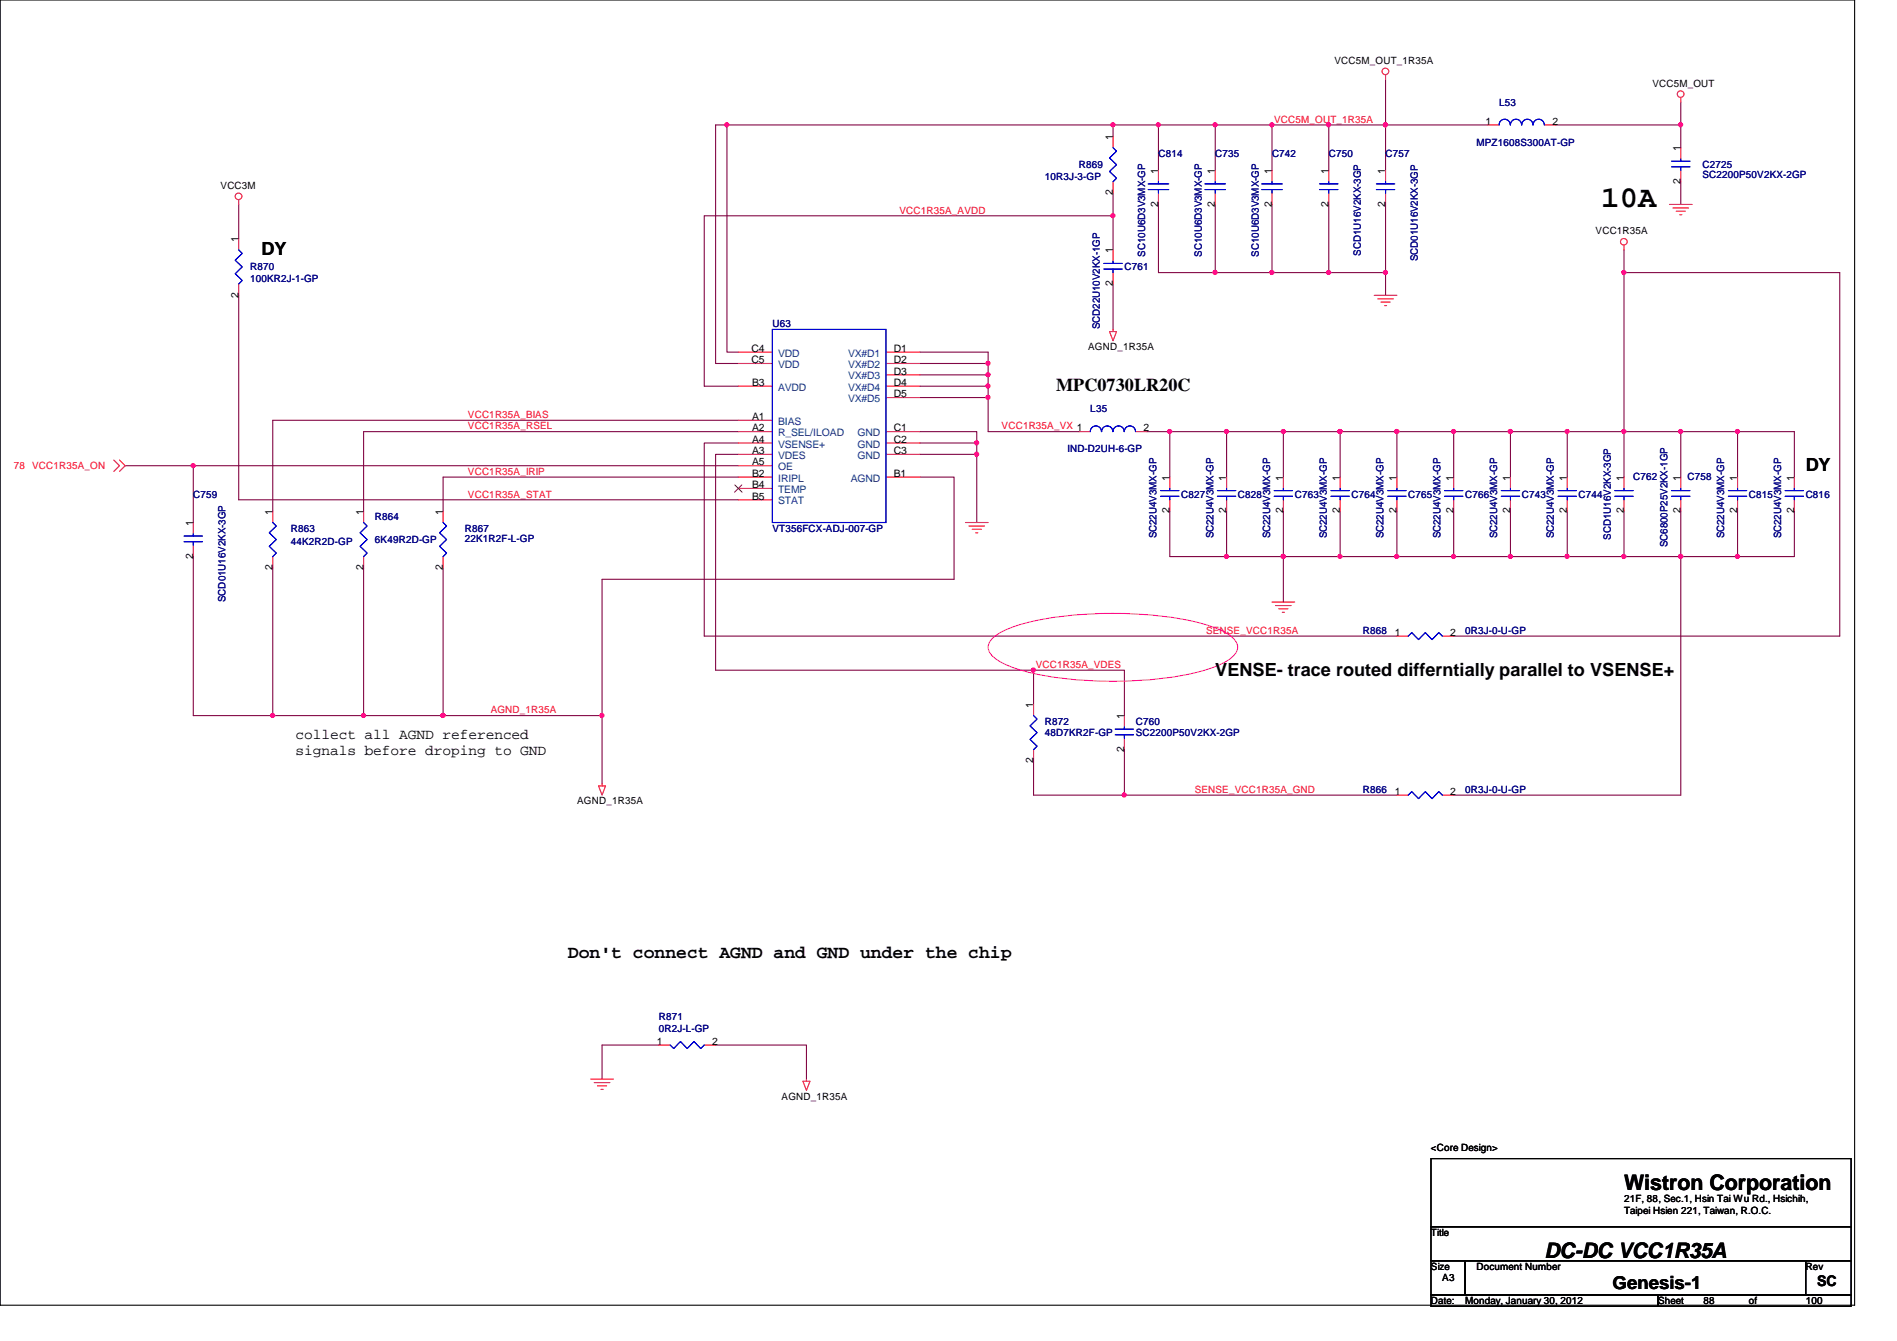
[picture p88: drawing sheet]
<svg xmlns="http://www.w3.org/2000/svg" width="297mm" height="210mm" viewBox="0 0 297 210" stroke-linecap="round" stroke-linejoin="round" font-family="sans-serif">
<defs><g id="words">
<text font-size="4.8" x="250.7" y="32.5">10A</text>
<g font-size="3.3">
<text x="254.3" y="186.3">Wistron Corporation</text>
<text x="241.8" y="196.8">DC-DC VCC1R35A</text>
</g>
<g font-size="2.8">
<text x="40.9" y="40">DY</text>
<text x="165.4" y="61.3">MPC0730LR20C</text>
<text x="282.7" y="73.7">DY</text>
<text x="190.3" y="105.7">VENSE- trace routed differntially parallel to VSENSE+</text>
<text x="88.9" y="149.9">Don't connect AGND and GND under the chip</text>
<text x="252.5" y="201.8">Genesis-1</text>
</g>
<g font-size="2.3">
<text x="46.3" y="115.7">collect all AGND referenced</text>
<text x="46.3" y="118.2">signals before droping to GND</text>
<text x="284.5" y="201.3">SC</text>
</g>
<g font-size="1.6">
<text x="209" y="10">VCC5M_OUT_1R35A</text>
<text x="258.7" y="13.5">VCC5M_OUT</text>
<text x="174.2" y="21.9" transform="rotate(-90 174.2 21.9)">1</text>
<text x="232.6" y="19.5">1</text>
<text x="243.1" y="19.5">2</text>
<text x="263.1" y="23.7" transform="rotate(-90 263.1 23.7)">1</text>
<text x="34.5" y="29.5">VCC3M</text>
<text x="181.4" y="27.2" transform="rotate(-90 181.4 27.2)">1</text>
<text x="190.2" y="27.2" transform="rotate(-90 190.2 27.2)">1</text>
<text x="199.1" y="27.2" transform="rotate(-90 199.1 27.2)">1</text>
<text x="208" y="27.2" transform="rotate(-90 208 27.2)">1</text>
<text x="216.9" y="27.2" transform="rotate(-90 216.9 27.2)">1</text>
<text x="263.1" y="28.8" transform="rotate(-90 263.1 28.8)">2</text>
<text x="174.2" y="30.6" transform="rotate(-90 174.2 30.6)">2</text>
<text x="181.4" y="32.3" transform="rotate(-90 181.4 32.3)">2</text>
<text x="190.2" y="32.3" transform="rotate(-90 190.2 32.3)">2</text>
<text x="199.1" y="32.3" transform="rotate(-90 199.1 32.3)">2</text>
<text x="208" y="32.3" transform="rotate(-90 208 32.3)">2</text>
<text x="216.9" y="32.3" transform="rotate(-90 216.9 32.3)">2</text>
<text x="37.3" y="37.9" transform="rotate(-90 37.3 37.9)">1</text>
<text x="174.2" y="39.7" transform="rotate(-90 174.2 39.7)">1</text>
<text x="249.8" y="36.7">VCC1R35A</text>
<text x="37.3" y="46.6" transform="rotate(-90 37.3 46.6)">2</text>
<text x="174.2" y="44.8" transform="rotate(-90 174.2 44.8)">2</text>
<text x="117.7" y="55.1">C4</text>
<text x="117.7" y="56.9">C5</text>
<text x="140" y="55.1">D1</text>
<text x="140" y="56.9">D2</text>
<text x="140" y="58.6">D3</text>
<text x="170.4" y="54.8">AGND_1R35A</text>
<text x="117.8" y="65.7">A1</text>
<text x="117.8" y="60.4">B3</text>
<text x="140" y="60.4">D4</text>
<text x="140" y="62.2">D5</text>
<text x="117.8" y="67.5">A2</text>
<text x="117.8" y="71.1">A3</text>
<text x="117.8" y="69.3">A4</text>
<text x="140" y="67.5">C1</text>
<text x="140" y="69.3">C2</text>
<text x="140" y="71.1">C3</text>
<text x="179.1" y="67.5">2</text>
<text x="117.8" y="72.9">A5</text>
<text x="117.8" y="74.6">B2</text>
<text x="117.8" y="76.4">B4</text>
<text x="140" y="74.6">B1</text>
<text x="183.1" y="75.2" transform="rotate(-90 183.1 75.2)">1</text>
<text x="192" y="75.2" transform="rotate(-90 192 75.2)">1</text>
<text x="200.9" y="75.2" transform="rotate(-90 200.9 75.2)">1</text>
<text x="209.8" y="75.2" transform="rotate(-90 209.8 75.2)">1</text>
<text x="218.7" y="75.2" transform="rotate(-90 218.7 75.2)">1</text>
<text x="227.6" y="75.2" transform="rotate(-90 227.6 75.2)">1</text>
<text x="236.5" y="75.2" transform="rotate(-90 236.5 75.2)">1</text>
<text x="245.4" y="75.2" transform="rotate(-90 245.4 75.2)">1</text>
<text x="254.3" y="75.2" transform="rotate(-90 254.3 75.2)">1</text>
<text x="263.1" y="75.2" transform="rotate(-90 263.1 75.2)">1</text>
<text x="272" y="75.2" transform="rotate(-90 272 75.2)">1</text>
<text x="280.9" y="75.2" transform="rotate(-90 280.9 75.2)">1</text>
<text x="30.2" y="82.3" transform="rotate(-90 30.2 82.3)">1</text>
<text x="42.7" y="80.6" transform="rotate(-90 42.7 80.6)">1</text>
<text x="56.9" y="80.6" transform="rotate(-90 56.9 80.6)">1</text>
<text x="69.3" y="80.6" transform="rotate(-90 69.3 80.6)">1</text>
<text x="117.8" y="78.2">B5</text>
<text x="183.1" y="80.3" transform="rotate(-90 183.1 80.3)">2</text>
<text x="192" y="80.3" transform="rotate(-90 192 80.3)">2</text>
<text x="200.9" y="80.3" transform="rotate(-90 200.9 80.3)">2</text>
<text x="209.8" y="80.3" transform="rotate(-90 209.8 80.3)">2</text>
<text x="218.7" y="80.3" transform="rotate(-90 218.7 80.3)">2</text>
<text x="227.6" y="80.3" transform="rotate(-90 227.6 80.3)">2</text>
<text x="236.5" y="80.3" transform="rotate(-90 236.5 80.3)">2</text>
<text x="245.4" y="80.3" transform="rotate(-90 245.4 80.3)">2</text>
<text x="254.3" y="80.3" transform="rotate(-90 254.3 80.3)">2</text>
<text x="263.1" y="80.3" transform="rotate(-90 263.1 80.3)">2</text>
<text x="272" y="80.3" transform="rotate(-90 272 80.3)">2</text>
<text x="280.9" y="80.3" transform="rotate(-90 280.9 80.3)">2</text>
<text x="30.2" y="87.5" transform="rotate(-90 30.2 87.5)">2</text>
<text x="42.7" y="89.2" transform="rotate(-90 42.7 89.2)">2</text>
<text x="56.9" y="89.2" transform="rotate(-90 56.9 89.2)">2</text>
<text x="69.3" y="89.2" transform="rotate(-90 69.3 89.2)">2</text>
<text x="218.4" y="99.5">1</text>
<text x="227.1" y="99.5">2</text>
<text x="161.8" y="110.8" transform="rotate(-90 161.8 110.8)">1</text>
<text x="176" y="112.6" transform="rotate(-90 176 112.6)">1</text>
<text x="161.8" y="119.5" transform="rotate(-90 161.8 119.5)">2</text>
<text x="176" y="117.7" transform="rotate(-90 176 117.7)">2</text>
<text x="90.4" y="125.9">AGND_1R35A</text>
<text x="218.4" y="124.4">1</text>
<text x="227.1" y="124.4">2</text>
<text x="102.8" y="163.5">1</text>
<text x="111.5" y="163.5">2</text>
<text x="122.4" y="172.1">AGND_1R35A</text>
<text x="224.1" y="180.1">&lt;Core Design&gt;</text>
<text x="254.3" y="188.1">21F, 88, Sec.1, Hsin Tai Wu Rd., Hsichih,</text>
<text x="254.3" y="189.9">Taipei Hsien 221, Taiwan, R.O.C.</text>
<text x="224.1" y="193.5">Title</text>
<text x="224.1" y="198.8">Size</text>
<text x="225.8" y="200.6">A3</text>
<text x="231.2" y="198.8">Document Number</text>
<text x="282.7" y="198.8">Rev</text>
<text x="224.1" y="204.1">Date:</text>
<text x="229.4" y="204.1">Monday, January 30, 2012</text>
<text x="259.6" y="204.1">Sheet</text>
<text x="266.7" y="204.1">88</text>
<text x="273.9" y="204.1">of</text>
<text x="282.7" y="204.1">100</text>
</g>
<g font-size="1.6" fill="#000080">
<text x="234.7" y="16.6">L53</text>
<text x="231.2" y="22.8">MPZ1608S300AT-GP</text>
<text x="163.6" y="28.1">10R3J-3-GP</text>
<text x="168.9" y="26.3">R869</text>
<text x="181.4" y="24.6">C814</text>
<text x="190.3" y="24.6">C735</text>
<text x="199.2" y="24.6">C742</text>
<text x="208.1" y="24.6">C750</text>
<text x="217" y="24.6">C757</text>
<text x="266.6" y="26.3">C2725</text>
<text x="266.6" y="27.9">SC2200P50V2KX-2GP</text>
<text x="179.3" y="40.2" transform="rotate(-90 179.3 40.2)">SC10U6D3V3MX-GP</text>
<text x="188.2" y="40.2" transform="rotate(-90 188.2 40.2)">SC10U6D3V3MX-GP</text>
<text x="197.1" y="40.2" transform="rotate(-90 197.1 40.2)">SC10U6D3V3MX-GP</text>
<text x="213.1" y="40" transform="rotate(-90 213.1 40)">SCD1U16V2KX-3GP</text>
<text x="222" y="40.9" transform="rotate(-90 222 40.9)">SCD01U16V2KX-3GP</text>
<text x="39.2" y="42.3">R870</text>
<text x="39.2" y="44.1">100KR2J-1-GP</text>
<text x="176.1" y="42.3">C761</text>
<text x="120.9" y="51.2">U63</text>
<text x="172.2" y="51.6" transform="rotate(-90 172.2 51.6)">SCD22U10V2KX-1GP</text>
<text x="170.7" y="64.6">L35</text>
<text x="167.2" y="70.8">IND-D2UH-6-GP</text>
<text x="30.3" y="77.9">C759</text>
<text x="185" y="77.9">C827</text>
<text x="193.8" y="77.9">C828</text>
<text x="202.7" y="77.9">C763</text>
<text x="211.6" y="77.9">C764</text>
<text x="220.5" y="77.9">C765</text>
<text x="229.4" y="77.9">C766</text>
<text x="238.3" y="77.9">C743</text>
<text x="247.2" y="77.9">C744</text>
<text x="255.7" y="75.1">C762</text>
<text x="264.2" y="75.1">C758</text>
<text x="273.9" y="77.9">C815</text>
<text x="282.7" y="77.9">C816</text>
<text x="45.5" y="83.2">R863</text>
<text x="58.7" y="81.4">R864</text>
<text x="72.8" y="83.2">R867</text>
<text x="120.9" y="83.2">VT356FCX-ADJ-007-GP</text>
<text x="45.5" y="85.3">44K2R2D-GP</text>
<text x="58.7" y="85">6K49R2D-GP</text>
<text x="72.8" y="84.8">22K1R2F-L-GP</text>
<text x="181.1" y="84.3" transform="rotate(-90 181.1 84.3)">SC22U4V3MX-GP</text>
<text x="190" y="84.3" transform="rotate(-90 190 84.3)">SC22U4V3MX-GP</text>
<text x="198.9" y="84.3" transform="rotate(-90 198.9 84.3)">SC22U4V3MX-GP</text>
<text x="207.8" y="84.3" transform="rotate(-90 207.8 84.3)">SC22U4V3MX-GP</text>
<text x="216.7" y="84.3" transform="rotate(-90 216.7 84.3)">SC22U4V3MX-GP</text>
<text x="225.5" y="84.3" transform="rotate(-90 225.5 84.3)">SC22U4V3MX-GP</text>
<text x="234.4" y="84.3" transform="rotate(-90 234.4 84.3)">SC22U4V3MX-GP</text>
<text x="243.3" y="84.3" transform="rotate(-90 243.3 84.3)">SC22U4V3MX-GP</text>
<text x="252.2" y="84.5" transform="rotate(-90 252.2 84.5)">SCD1U16V2KX-3GP</text>
<text x="261.1" y="85.7" transform="rotate(-90 261.1 85.7)">SC6800P25V2KX-1GP</text>
<text x="270" y="84.3" transform="rotate(-90 270 84.3)">SC22U4V3MX-GP</text>
<text x="278.9" y="84.3" transform="rotate(-90 278.9 84.3)">SC22U4V3MX-GP</text>
<text x="35.3" y="94.2" transform="rotate(-90 35.3 94.2)">SCD01U16V2KX-3GP</text>
<text x="213.4" y="99.2">R868</text>
<text x="229.4" y="99.2">0R3J-0-U-GP</text>
<text x="163.6" y="113.5">R872</text>
<text x="177.8" y="113.5">C760</text>
<text x="163.6" y="115.2">48D7KR2F-GP</text>
<text x="177.8" y="115.2">SC2200P50V2KX-2GP</text>
<text x="213.4" y="124.1">R866</text>
<text x="229.4" y="124.1">0R3J-0-U-GP</text>
<text x="103.2" y="159.7">R871</text>
<text x="103.2" y="161.5">0R2J-L-GP</text>
</g>
<g font-size="1.6" fill="#f00">
<text x="199.5" y="19.2">VCC5M_OUT_1R35A</text>
<text x="140.8" y="33.4">VCC1R35A_AVDD</text>
<text x="73.3" y="65.4">VCC1R35A_BIAS</text>
<text x="73.3" y="67.2">VCC1R35A_RSEL</text>
<text x="156.8" y="67.2">VCC1R35A_VX 1</text>
<text x="2.2" y="73.4">78</text>
<text x="5" y="73.4">VCC1R35A_ON</text>
<text x="73.3" y="74.3">VCC1R35A_IRIP</text>
<text x="73.3" y="77.9">VCC1R35A_STAT</text>
<text x="188.8" y="99.2">SENSE_VCC1R35A</text>
<text x="162.2" y="104.6">VCC1R35A_VDES</text>
<text x="76.8" y="111.7">AGND_1R35A</text>
<text x="187.1" y="124.1">SENSE_VCC1R35A_GND</text>
</g>
<g font-size="1.6" fill="#004080">
<text x="121.8" y="55.8">VDD</text>
<text x="121.8" y="57.6">VDD</text>
<text x="132.8" y="55.8">VX#D1</text>
<text x="132.8" y="57.6">VX#D2</text>
<text x="132.8" y="59.4">VX#D3</text>
<text x="121.8" y="61.2">AVDD</text>
<text x="132.8" y="61.2">VX#D4</text>
<text x="132.8" y="62.9">VX#D5</text>
<text x="121.8" y="66.5">BIAS</text>
<text x="121.8" y="68.3">R_SEL/ILOAD</text>
<text x="121.8" y="71.8">VDES</text>
<text x="121.8" y="70.1">VSENSE+</text>
<text x="134.3" y="68.3">GND</text>
<text x="134.3" y="70.1">GND</text>
<text x="134.3" y="71.8">GND</text>
<text x="121.8" y="73.6">OE</text>
<text x="121.8" y="75.4">IRIPL</text>
<text x="121.8" y="77.2">TEMP</text>
<text x="133.2" y="75.4">AGND</text>
<text x="121.8" y="79">STAT</text>
</g>
</g></defs>
<path d="M0 0h290.4v204.3h-290.4z" fill="none" stroke="#000" stroke-width=".17"/>
<path d="M263.2 16v3.6M181.4 42.7h8.9M263.2 87.1v37.4" fill="none" stroke="#800040" stroke-width=".17"/>
<circle cx="263.2" cy="87.1" r=".32" fill="#f0f"/>
<circle cx="263.2" cy="87.1" r=".32" fill="none" stroke="#f0f" stroke-width=".17"/>
<path d="M254.3 39.1v3.6M281 67.6h-8.9v7.1M183.2 80v7.1M281 80v7.1M69.4 112h24.9" fill="none" stroke="#800040" stroke-width=".17"/>
<circle cx="69.4" cy="112" r=".32" fill="#f0f"/>
<circle cx="69.4" cy="112" r=".32" fill="none" stroke="#f0f" stroke-width=".17"/>
<path d="M254.3 42.7h33.8M176.1 124.5h42.6M227.6 124.5h35.6M94.3 163.6h8.9" fill="none" stroke="#800040" stroke-width=".17"/>
<circle cx="254.3" cy="42.6" r=".32" fill="#f0f"/>
<circle cx="254.3" cy="42.6" r=".32" fill="none" stroke="#f0f" stroke-width=".17"/>
<path d="M208.1 42.7h8.9" fill="none" stroke="#800040" stroke-width=".17"/>
<circle cx="208" cy="42.6" r=".32" fill="#f0f"/>
<circle cx="208" cy="42.6" r=".32" fill="none" stroke="#f0f" stroke-width=".17"/>
<path d="M217 32v10.7M263.2 80v7.1M272.1 87.1h8.9M30.3 112h12.4" fill="none" stroke="#800040" stroke-width=".17"/>
<circle cx="272" cy="87.1" r=".32" fill="#f0f"/>
<circle cx="272" cy="87.1" r=".32" fill="none" stroke="#f0f" stroke-width=".17"/>
<path d="M183.2 67.6h8.9v7.1" fill="none" stroke="#800040" stroke-width=".17"/>
<circle cx="183.1" cy="67.5" r=".32" fill="#f0f"/>
<circle cx="183.1" cy="67.5" r=".32" fill="none" stroke="#f0f" stroke-width=".17"/>
<path d="M254.3 67.6h8.9" fill="none" stroke="#800040" stroke-width=".17"/>
<circle cx="254.3" cy="67.5" r=".32" fill="#f0f"/>
<circle cx="254.3" cy="67.5" r=".32" fill="none" stroke="#f0f" stroke-width=".17"/>
<path d="M113.8 19.6h60.5M288.1 42.7v56.9M154.7 67.6h14.2M218.7 67.6h8.9" fill="none" stroke="#800040" stroke-width=".17"/>
<circle cx="218.7" cy="67.5" r=".32" fill="#f0f"/>
<circle cx="218.7" cy="67.5" r=".32" fill="none" stroke="#f0f" stroke-width=".17"/>
<path d="M181.4 19.6h8.9" fill="none" stroke="#800040" stroke-width=".17"/>
<circle cx="181.4" cy="19.5" r=".32" fill="#f0f"/>
<circle cx="181.4" cy="19.5" r=".32" fill="none" stroke="#f0f" stroke-width=".17"/>
<path d="M199.2 19.6h-8.9v7.1M217 12.4v7.2M37.4 32v5.3M174.3 30.2v3.6M174.3 44.5v7.1M69.4 74.7v5.3M179.6 67.6h3.6v7.1M272.1 80v7.1" fill="none" stroke="#800040" stroke-width=".17"/>
<circle cx="190.3" cy="19.5" r=".32" fill="#f0f"/>
<circle cx="190.3" cy="19.5" r=".32" fill="none" stroke="#f0f" stroke-width=".17"/>
<path d="M208.1 19.6h-8.9v7.1M254.3 87.1h8.9" fill="none" stroke="#800040" stroke-width=".17"/>
<circle cx="199.2" cy="19.5" r=".32" fill="#f0f"/>
<circle cx="199.2" cy="19.5" r=".32" fill="none" stroke="#f0f" stroke-width=".17"/>
<path d="M208.1 19.6v7.1M217 19.6v7.1" fill="none" stroke="#800040" stroke-width=".17"/>
<circle cx="216.9" cy="19.5" r=".32" fill="#f0f"/>
<circle cx="216.9" cy="19.5" r=".32" fill="none" stroke="#f0f" stroke-width=".17"/>
<path d="M190.3 32v10.7" fill="none" stroke="#800040" stroke-width=".17"/>
<circle cx="190.3" cy="42.6" r=".32" fill="#f0f"/>
<circle cx="190.3" cy="42.6" r=".32" fill="none" stroke="#f0f" stroke-width=".17"/>
<path d="M199.2 32v10.7M190.3 42.7h8.9M199.2 42.7h8.9" fill="none" stroke="#800040" stroke-width=".17"/>
<circle cx="199.2" cy="42.6" r=".32" fill="#f0f"/>
<circle cx="199.2" cy="42.6" r=".32" fill="none" stroke="#f0f" stroke-width=".17"/>
<path d="M174.3 19.6v1.7M208.1 32v10.7M217 42.7v3.5" fill="none" stroke="#800040" stroke-width=".17"/>
<circle cx="216.9" cy="42.6" r=".32" fill="#f0f"/>
<circle cx="216.9" cy="42.6" r=".32" fill="none" stroke="#f0f" stroke-width=".17"/>
<path d="M69.4 88.9v23.1h-12.5" fill="none" stroke="#800040" stroke-width=".17"/>
<circle cx="69.4" cy="112" r=".32" fill="#f0f"/>
<circle cx="69.4" cy="112" r=".32" fill="none" stroke="#f0f" stroke-width=".17"/>
<circle cx="56.9" cy="112" r=".32" fill="#f0f"/>
<circle cx="56.9" cy="112" r=".32" fill="none" stroke="#f0f" stroke-width=".17"/>
<path d="M201 87.1v7.1M94.3 163.6v5.3M112.1 163.6h14.2v5.3" fill="none" stroke="#800040" stroke-width=".17"/>
<circle cx="200.9" cy="87.1" r=".32" fill="#f0f"/>
<circle cx="200.9" cy="87.1" r=".32" fill="none" stroke="#f0f" stroke-width=".17"/>
<path d="M245.4 87.1h8.9" fill="none" stroke="#800040" stroke-width=".17"/>
<circle cx="254.3" cy="87.1" r=".32" fill="#f0f"/>
<circle cx="254.3" cy="87.1" r=".32" fill="none" stroke="#f0f" stroke-width=".17"/>
<circle cx="245.4" cy="87.1" r=".32" fill="#f0f"/>
<circle cx="245.4" cy="87.1" r=".32" fill="none" stroke="#f0f" stroke-width=".17"/>
<path d="M263.2 67.6h8.9" fill="none" stroke="#800040" stroke-width=".17"/>
<circle cx="272" cy="67.5" r=".32" fill="#f0f"/>
<circle cx="272" cy="67.5" r=".32" fill="none" stroke="#f0f" stroke-width=".17"/>
<circle cx="263.2" cy="67.5" r=".32" fill="#f0f"/>
<circle cx="263.2" cy="67.5" r=".32" fill="none" stroke="#f0f" stroke-width=".17"/>
<path d="M209.8 67.6v7.1M218.7 67.6v7.1M227.6 67.6v7.1M236.5 67.6v7.1M254.3 67.6v7.1M201 80v7.1h8.8" fill="none" stroke="#800040" stroke-width=".17"/>
<circle cx="200.9" cy="87.1" r=".32" fill="#f0f"/>
<circle cx="200.9" cy="87.1" r=".32" fill="none" stroke="#f0f" stroke-width=".17"/>
<path d="M209.8 80v7.1h8.9M254.3 80v7.1" fill="none" stroke="#800040" stroke-width=".17"/>
<circle cx="209.8" cy="87.1" r=".32" fill="#f0f"/>
<circle cx="209.8" cy="87.1" r=".32" fill="none" stroke="#f0f" stroke-width=".17"/>
<path d="M56.9 67.6v12.4M218.7 80v7.1h8.9" fill="none" stroke="#800040" stroke-width=".17"/>
<circle cx="218.7" cy="87.1" r=".32" fill="#f0f"/>
<circle cx="218.7" cy="87.1" r=".32" fill="none" stroke="#f0f" stroke-width=".17"/>
<path d="M227.6 80v7.1h8.9" fill="none" stroke="#800040" stroke-width=".17"/>
<circle cx="227.6" cy="87.1" r=".32" fill="#f0f"/>
<circle cx="227.6" cy="87.1" r=".32" fill="none" stroke="#f0f" stroke-width=".17"/>
<path d="M236.5 80v7.1h8.9" fill="none" stroke="#800040" stroke-width=".17"/>
<circle cx="236.5" cy="87.1" r=".32" fill="#f0f"/>
<circle cx="236.5" cy="87.1" r=".32" fill="none" stroke="#f0f" stroke-width=".17"/>
<path d="M209.8 67.6h-8.8v7.1M245.4 80v7.1" fill="none" stroke="#800040" stroke-width=".17"/>
<circle cx="209.8" cy="67.5" r=".32" fill="#f0f"/>
<circle cx="209.8" cy="67.5" r=".32" fill="none" stroke="#f0f" stroke-width=".17"/>
<circle cx="200.9" cy="67.5" r=".32" fill="#f0f"/>
<circle cx="200.9" cy="67.5" r=".32" fill="none" stroke="#f0f" stroke-width=".17"/>
<path d="M161.8 104.9v5.3" fill="none" stroke="#800040" stroke-width=".17"/>
<circle cx="161.8" cy="104.9" r=".32" fill="#f0f"/>
<circle cx="161.8" cy="104.9" r=".32" fill="none" stroke="#f0f" stroke-width=".17"/>
<path d="M161.8 104.9h14.3v7.1M176.1 117.3v7.2h-14.3v-5.4" fill="none" stroke="#800040" stroke-width=".17"/>
<circle cx="176" cy="124.4" r=".32" fill="#f0f"/>
<circle cx="176" cy="124.4" r=".32" fill="none" stroke="#f0f" stroke-width=".17"/>
<path d="M208.1 19.6h8.9" fill="none" stroke="#800040" stroke-width=".17"/>
<circle cx="208" cy="19.5" r=".32" fill="#f0f"/>
<circle cx="208" cy="19.5" r=".32" fill="none" stroke="#f0f" stroke-width=".17"/>
<path d="M115.6 65.8h-72.9v14.2M42.7 88.9v23.1M56.9 88.9v23.1M94.3 112v10.7" fill="none" stroke="#800040" stroke-width=".17"/>
<circle cx="94.2" cy="112" r=".32" fill="#f0f"/>
<circle cx="94.2" cy="112" r=".32" fill="none" stroke="#f0f" stroke-width=".17"/>
<path d="M174.3 33.8v5.3M149.4 90.7h-55.1v21.3" fill="none" stroke="#800040" stroke-width=".17"/>
<circle cx="174.3" cy="33.8" r=".32" fill="#f0f"/>
<circle cx="174.3" cy="33.8" r=".32" fill="none" stroke="#f0f" stroke-width=".17"/>
<path d="M30.3 72.9h85.3M263.2 67.6v7.1" fill="none" stroke="#800040" stroke-width=".17"/>
<circle cx="30.2" cy="72.9" r=".32" fill="#f0f"/>
<circle cx="30.2" cy="72.9" r=".32" fill="none" stroke="#f0f" stroke-width=".17"/>
<path d="M37.4 46.2v32M30.3 72.9v8.9M192.1 67.6h8.9M30.3 87.1v24.9" fill="none" stroke="#800040" stroke-width=".17"/>
<circle cx="192" cy="67.5" r=".32" fill="#f0f"/>
<circle cx="192" cy="67.5" r=".32" fill="none" stroke="#f0f" stroke-width=".17"/>
<path d="M245.4 67.6h8.9" fill="none" stroke="#800040" stroke-width=".17"/>
<circle cx="245.4" cy="67.5" r=".32" fill="#f0f"/>
<circle cx="245.4" cy="67.5" r=".32" fill="none" stroke="#f0f" stroke-width=".17"/>
<path d="M227.6 67.6h8.9" fill="none" stroke="#800040" stroke-width=".17"/>
<circle cx="236.5" cy="67.5" r=".32" fill="#f0f"/>
<circle cx="236.5" cy="67.5" r=".32" fill="none" stroke="#f0f" stroke-width=".17"/>
<circle cx="227.6" cy="67.5" r=".32" fill="#f0f"/>
<circle cx="227.6" cy="67.5" r=".32" fill="none" stroke="#f0f" stroke-width=".17"/>
<path d="M209.8 67.6h8.9" fill="none" stroke="#800040" stroke-width=".17"/>
<circle cx="218.7" cy="67.5" r=".32" fill="#f0f"/>
<circle cx="218.7" cy="67.5" r=".32" fill="none" stroke="#f0f" stroke-width=".17"/>
<circle cx="209.8" cy="67.5" r=".32" fill="#f0f"/>
<circle cx="209.8" cy="67.5" r=".32" fill="none" stroke="#f0f" stroke-width=".17"/>
<path d="M243.6 19.6h19.6" fill="none" stroke="#800040" stroke-width=".17"/>
<circle cx="263.2" cy="19.5" r=".32" fill="#f0f"/>
<circle cx="263.2" cy="19.5" r=".32" fill="none" stroke="#f0f" stroke-width=".17"/>
<path d="M217 19.6h16" fill="none" stroke="#800040" stroke-width=".17"/>
<circle cx="216.9" cy="19.5" r=".32" fill="#f0f"/>
<circle cx="216.9" cy="19.5" r=".32" fill="none" stroke="#f0f" stroke-width=".17"/>
<path d="M236.5 67.6h8.9v7.1" fill="none" stroke="#800040" stroke-width=".17"/>
<circle cx="236.5" cy="67.5" r=".32" fill="#f0f"/>
<circle cx="236.5" cy="67.5" r=".32" fill="none" stroke="#f0f" stroke-width=".17"/>
<path d="M154.7 55.1v1.8M192.1 87.1h8.9M227.6 99.6h60.5" fill="none" stroke="#800040" stroke-width=".17"/>
<circle cx="192" cy="87.1" r=".32" fill="#f0f"/>
<circle cx="192" cy="87.1" r=".32" fill="none" stroke="#f0f" stroke-width=".17"/>
<path d="M263.2 87.1h8.9" fill="none" stroke="#800040" stroke-width=".17"/>
<circle cx="263.2" cy="87.1" r=".32" fill="#f0f"/>
<circle cx="263.2" cy="87.1" r=".32" fill="none" stroke="#f0f" stroke-width=".17"/>
<path d="M174.3 19.6h7.1v7.1M181.4 32v10.7" fill="none" stroke="#800040" stroke-width=".17"/>
<circle cx="174.3" cy="19.5" r=".32" fill="#f0f"/>
<circle cx="174.3" cy="19.5" r=".32" fill="none" stroke="#f0f" stroke-width=".17"/>
<path d="M263.2 28.4v3.6M154.7 62.2v5.4M183.2 87.1h8.9M42.7 112h14.2" fill="none" stroke="#800040" stroke-width=".17"/>
<circle cx="42.7" cy="112" r=".32" fill="#f0f"/>
<circle cx="42.7" cy="112" r=".32" fill="none" stroke="#f0f" stroke-width=".17"/>
<path d="M112.1 19.6v37.3h3.5M113.8 19.6v35.5h1.8M263.2 19.6v3.5M174.3 33.8h-64v26.7M254.3 42.7v24.9M19.6 72.9h10.7M37.4 78.2h78.2M56.9 67.6h58.7M69.4 74.7h46.2M144.1 62.2h10.6M281 67.6v7.1M192.1 80v7.1" fill="none" stroke="#800040" stroke-width=".17"/>
<circle cx="113.8" cy="19.5" r=".32" fill="#f0f"/>
<circle cx="113.8" cy="19.5" r=".32" fill="none" stroke="#f0f" stroke-width=".17"/>
<path d="M112.1 19.6h1.7M144.1 55.1h10.6M144.1 56.9h10.6M115.6 69.3h-5.3v30.3h108.4M115.6 71.1h-3.5v33.8h49.7M144.1 74.7h5.3v16" fill="none" stroke="#800040" stroke-width=".17"/>
<circle cx="154.7" cy="56.9" r=".32" fill="#f0f"/>
<circle cx="154.7" cy="56.9" r=".32" fill="none" stroke="#f0f" stroke-width=".17"/>
<path d="M154.7 56.9v1.8h-10.6" fill="none" stroke="#800040" stroke-width=".17"/>
<circle cx="154.7" cy="58.6" r=".32" fill="#f0f"/>
<circle cx="154.7" cy="58.6" r=".32" fill="none" stroke="#f0f" stroke-width=".17"/>
<path d="M154.7 58.7v1.8h-10.6" fill="none" stroke="#800040" stroke-width=".17"/>
<circle cx="154.7" cy="60.4" r=".32" fill="#f0f"/>
<circle cx="154.7" cy="60.4" r=".32" fill="none" stroke="#f0f" stroke-width=".17"/>
<path d="M154.7 60.5v1.7" fill="none" stroke="#800040" stroke-width=".17"/>
<circle cx="154.7" cy="62.2" r=".32" fill="#f0f"/>
<circle cx="154.7" cy="62.2" r=".32" fill="none" stroke="#f0f" stroke-width=".17"/>
<path d="M144.1 67.6h8.8v1.7h-8.8" fill="none" stroke="#800040" stroke-width=".17"/>
<circle cx="152.9" cy="69.3" r=".32" fill="#f0f"/>
<circle cx="152.9" cy="69.3" r=".32" fill="none" stroke="#f0f" stroke-width=".17"/>
<path d="M152.9 69.3v1.8h-8.8" fill="none" stroke="#800040" stroke-width=".17"/>
<circle cx="152.9" cy="71.1" r=".32" fill="#f0f"/>
<g fill="none" stroke="#f0f" stroke-width=".17">
<path d="M155.2 100.2a11.7 11.7 0 0 1 6-2.8 63.5 63.5 0 0 1 26.1 0 11.8 11.8 0 0 1 6 2.8 1.81 1.81 0 0 1-.5 2.8 17.3 17.3 0 0 1-7 2.6 63.6 63.6 0 0 1-24.6-.3 11.8 11.8 0 0 1-6-2.9 1.66 1.66 0 0 1 0-2.2z"/>
<circle cx="152.9" cy="71.1" r=".32"/>
</g>
<path d="M110.3 60.5h5.3M152.9 71.1v10.7" fill="none" stroke="#800040" stroke-width=".17"/>
<g fill="none" stroke="#f00" stroke-width=".17">
<path d="M217 11.7v.7M233 19.6h1.7M241.8 19.6h1.8M263.2 15.3v.7M37.4 31.3v.7M37.4 37.3v1.8M174.3 21.3v1.8M174.3 28.4v1.8M174.3 39.1v1.8M181.4 26.7v1.7M181.4 30.2v1.8M190.3 26.7v1.7"/>
<path d="M190.3 30.2v1.8M199.2 26.7v1.7M199.2 30.2v1.8M208.1 26.7v1.7M208.1 30.2v1.8M217 26.7v1.7M217 30.2v1.8M254.3 38.4v.7M261.4 32h3.6M262 32.6h2.4M262.5 33.1h1.4M263 33.6h.4"/>
<path d="M263.2 23.1v1.8M263.2 26.7v1.7M37.4 44.4v1.8M115.6 55.1h5.3M115.6 56.9h5.3M138.7 55.1h5.4M138.7 56.9h5.4M138.7 58.7h5.4M173.7 51.9h1.1l-.5 1.4zM174.3 51.6v.3M174.3 42.7v1.7M215.2 46.2h3.5"/>
<path d="M215.7 46.8h2.5M216.2 47.3h1.5M216.8 47.8h.3M17.8 72l.9 .9-.9 .9M18.7 72l.9 .9-.9 .9M115.6 67.6h5.3M115.6 65.8h5.3M115.6 71.1h5.3M115.6 69.3h5.3M115.6 72.9h5.3M115.6 74.7h5.3M115.6 60.5h5.3"/>
<path d="M115.6 76.5h5.3M115.6 78.2h5.3M138.7 67.6h5.4M138.7 71.1h5.4M138.7 69.3h5.4M138.7 74.7h5.4M138.7 60.5h5.4M138.7 62.2h5.4M168.9 67.6h1.8M177.8 67.6h1.8M183.2 74.7v1.8M183.2 78.2v1.8"/>
<path d="M192.1 74.7v1.8M192.1 78.2v1.8M201 74.7v1.8M201 78.2v1.8M209.8 74.7v1.8M209.8 78.2v1.8M218.7 74.7v1.8M218.7 78.2v1.8M227.6 74.7v1.8M227.6 78.2v1.8M236.5 74.7v1.8M236.5 78.2v1.8"/>
<path d="M245.4 74.7v1.8M245.4 78.2v1.8M254.3 74.7v1.8M254.3 78.2v1.8M263.2 74.7v1.8M263.2 78.2v1.8M272.1 74.7v1.8M272.1 78.2v1.8M281 74.7v1.8M281 78.2v1.8M30.3 81.8v1.8M30.3 85.3v1.8"/>
<path d="M42.7 80v1.8M42.7 87.1v1.8M56.9 80v1.8M56.9 87.1v1.8M69.4 80v1.8M69.4 87.1v1.8M151.2 81.8h3.5M151.7 82.3h2.5M152.2 82.8h1.5M152.8 83.4h.3M199.2 94.2h3.5M199.7 94.8h2.5"/>
<path d="M200.2 95.3h1.5M200.8 95.8h.3M218.7 99.6h1.8M225.8 99.6h1.8M161.8 110.2v1.8M161.8 117.3v1.8M176.1 112v1.8M176.1 115.6v1.7M93.7 123h1.1l-.5 1.5zM94.3 122.7v.3M218.7 124.5h1.8M225.8 124.5h1.8"/>
<path d="M92.5 168.9h3.6M93 169.5h2.5M93.6 170h1.4M94.1 170.5h.3M103.2 163.6h1.7M110.3 163.6h1.8M125.7 169.2h1.1l-.5 1.5zM126.3 168.9v.3"/>
<circle cx="216.9" cy="11.2" r=".52"/>
<circle cx="263.2" cy="14.7" r=".52"/>
<circle cx="37.4" cy="30.7" r=".52"/>
<circle cx="254.3" cy="37.8" r=".52"/>
</g>
<path d="M224.1 181.4h65.8v10.6h-65.8zM224.1 192h65.8v5.4h-65.8zM224.1 197.4h5.3v5.3h-5.3zM229.4 197.4h53.3v5.3h-53.3zM282.7 197.4h7.2v5.3h-7.2zM224.1 202.7h35.5v1.8h-35.5zM259.6 202.7h30.3v1.8h-30.3z" fill="none" stroke="#000" stroke-width=".17"/>
<g fill="none" stroke="#00f" stroke-width=".17">
<path d="M234.7 19.6a.87 .87 0 0 1 .9-.9 .87 .87 0 0 1 .9 .9M236.5 19.6a.87 .87 0 0 1 .9-.9 .87 .87 0 0 1 .8 .9M238.3 19.6a.87 .87 0 0 1 .9-.9 .87 .87 0 0 1 .8 .9M240.1 19.6a.87 .87 0 0 1 .8-.9 .87 .87 0 0 1 .9 .9M37.4 39.1l.5 .6-1.1 1 1.1 1.1-1.1 1 1.1 1.1-.5 .5M174.3 23.1l.5 .6-1.1 1 1.1 1.1-1.1 1 1.1 1.1-.5 .5M179.8 29.7h3.2M179.8 28.8h3.2M181.4 28.4v.4M181.4 29.7v.5M188.7 29.7h3.2M188.7 28.8h3.2"/>
<path d="M190.3 28.4v.4M190.3 29.7v.5M197.6 29.7h3.2M197.6 28.8h3.2M199.2 28.4v.4M199.2 29.7v.5M206.6 29.7h2.9M206.6 28.8h2.9M208.1 28.4v.4M208.1 29.7v.5M215.5 29.7h2.9M215.5 28.8h2.9"/>
<path d="M217 28.4v.4M217 29.7v.5M261.7 25.2h2.9M261.7 26.1h2.9M263.2 24.9v.3M263.2 26.1v.6M120.9 51.6h17.8v30.2h-17.8zM172.8 41.2h2.9M172.8 42.1h2.9M174.3 40.9v.3M174.3 42.1v.6M170.7 67.6a.87 .87 0 0 1 .9-.9 .87 .87 0 0 1 .9 .9"/>
<path d="M172.5 67.6a.87 .87 0 0 1 .9-.9 .87 .87 0 0 1 .8 .9M174.3 67.6a.87 .87 0 0 1 .9-.9 .87 .87 0 0 1 .8 .9M176.1 67.6a.87 .87 0 0 1 .8-.9 .87 .87 0 0 1 .9 .9M181.7 77.7h2.9M181.7 76.8h2.9M183.2 76.5v.3M183.2 77.7v.5M190.6 77.7h2.9M190.6 76.8h2.9M192.1 76.5v.3M192.1 77.7v.5M199.5 77.7h2.9"/>
<path d="M199.5 76.8h2.9M201 76.5v.3M201 77.7v.5M208.4 76.8h2.9M208.4 77.7h2.9M209.8 76.5v.3M209.8 77.7v.5M217.3 76.8h2.9M217.3 77.7h2.9M218.7 76.5v.3M218.7 77.7v.5M226.2 77.7h2.9"/>
<path d="M226.2 76.8h2.9M227.6 76.5v.3M227.6 77.7v.5M235.1 77.7h2.9M235.1 76.8h2.9M236.5 76.5v.3M236.5 77.7v.5M244 77.7h2.8M244 76.8h2.8M245.4 76.5v.3M245.4 77.7v.5M252.9 76.8h2.8"/>
<path d="M252.9 77.7h2.8M254.3 76.5v.3M254.3 77.7v.5M261.7 76.8h2.9M261.7 77.7h2.9M263.2 76.5v.3M263.2 77.7v.5M270.6 77.7h2.9M270.6 76.8h2.9M272.1 76.5v.3M272.1 77.7v.5M279.5 77.7h2.9"/>
<path d="M279.5 76.8h2.9M281 76.5v.3M281 77.7v.5M28.8 83.9h2.9M28.8 84.8h2.9M30.3 83.6v.3M30.3 84.8v.5M42.7 81.8l.6 .5-1.1 1.1 1.1 1.1-1.1 1 1.1 1.1-.6 .5M56.9 81.8l.6 .5-1.1 1.1 1.1 1.1-1.1 1 1.1 1.1-.6 .5M69.4 81.8l.5 .5-1.1 1.1 1.1 1.1-1.1 1 1.1 1.1-.5 .5M220.5 99.6l.6-.6 1 1.1 1.1-1.1 1 1.1 1.1-1.1 .5 .6M161.8 112l.6 .6-1.1 1 1.1 1.1-1.1 1 1.1 1.1-.6 .5"/>
<path d="M174.6 114.1h2.9M174.6 115h2.9M176.1 113.8v.3M176.1 115v.6M220.5 124.5l.6-.6 1 1.1 1.1-1.1 1 1.1 1.1-1.1 .5 .6M104.9 163.6l.6 .5 1-1.1 1.1 1.1 1.1-1.1 1 1.1 .6-.5"/>
</g>
<path d="M115.1 75.9l1.1 1.1M116.2 75.9l-1.2 1.1" fill="none" stroke="#804000" stroke-width=".16"/>
<circle cx="263.2" cy="87.1" r=".32" fill="#f0f"/>
<circle cx="263.2" cy="87.1" r=".32" fill="none" stroke="#f0f" stroke-width=".17"/>
<circle cx="69.4" cy="112" r=".32" fill="#f0f"/>
<circle cx="69.4" cy="112" r=".32" fill="none" stroke="#f0f" stroke-width=".17"/>
<circle cx="254.3" cy="42.6" r=".32" fill="#f0f"/>
<circle cx="254.3" cy="42.6" r=".32" fill="none" stroke="#f0f" stroke-width=".17"/>
<circle cx="208" cy="42.6" r=".32" fill="#f0f"/>
<circle cx="208" cy="42.6" r=".32" fill="none" stroke="#f0f" stroke-width=".17"/>
<circle cx="272" cy="87.1" r=".32" fill="#f0f"/>
<circle cx="272" cy="87.1" r=".32" fill="none" stroke="#f0f" stroke-width=".17"/>
<circle cx="183.1" cy="67.5" r=".32" fill="#f0f"/>
<circle cx="183.1" cy="67.5" r=".32" fill="none" stroke="#f0f" stroke-width=".17"/>
<circle cx="254.3" cy="67.5" r=".32" fill="#f0f"/>
<circle cx="254.3" cy="67.5" r=".32" fill="none" stroke="#f0f" stroke-width=".17"/>
<circle cx="218.7" cy="67.5" r=".32" fill="#f0f"/>
<circle cx="218.7" cy="67.5" r=".32" fill="none" stroke="#f0f" stroke-width=".17"/>
<circle cx="181.4" cy="19.5" r=".32" fill="#f0f"/>
<circle cx="181.4" cy="19.5" r=".32" fill="none" stroke="#f0f" stroke-width=".17"/>
<circle cx="190.3" cy="19.5" r=".32" fill="#f0f"/>
<circle cx="190.3" cy="19.5" r=".32" fill="none" stroke="#f0f" stroke-width=".17"/>
<circle cx="199.2" cy="19.5" r=".32" fill="#f0f"/>
<circle cx="199.2" cy="19.5" r=".32" fill="none" stroke="#f0f" stroke-width=".17"/>
<circle cx="216.9" cy="19.5" r=".32" fill="#f0f"/>
<circle cx="216.9" cy="19.5" r=".32" fill="none" stroke="#f0f" stroke-width=".17"/>
<circle cx="190.3" cy="42.6" r=".32" fill="#f0f"/>
<circle cx="190.3" cy="42.6" r=".32" fill="none" stroke="#f0f" stroke-width=".17"/>
<circle cx="199.2" cy="42.6" r=".32" fill="#f0f"/>
<circle cx="199.2" cy="42.6" r=".32" fill="none" stroke="#f0f" stroke-width=".17"/>
<circle cx="216.9" cy="42.6" r=".32" fill="#f0f"/>
<circle cx="216.9" cy="42.6" r=".32" fill="none" stroke="#f0f" stroke-width=".17"/>
<circle cx="69.4" cy="112" r=".32" fill="#f0f"/>
<circle cx="69.4" cy="112" r=".32" fill="none" stroke="#f0f" stroke-width=".17"/>
<circle cx="56.9" cy="112" r=".32" fill="#f0f"/>
<circle cx="56.9" cy="112" r=".32" fill="none" stroke="#f0f" stroke-width=".17"/>
<circle cx="200.9" cy="87.1" r=".32" fill="#f0f"/>
<circle cx="200.9" cy="87.1" r=".32" fill="none" stroke="#f0f" stroke-width=".17"/>
<circle cx="254.3" cy="87.1" r=".32" fill="#f0f"/>
<circle cx="254.3" cy="87.1" r=".32" fill="none" stroke="#f0f" stroke-width=".17"/>
<circle cx="245.4" cy="87.1" r=".32" fill="#f0f"/>
<circle cx="245.4" cy="87.1" r=".32" fill="none" stroke="#f0f" stroke-width=".17"/>
<circle cx="272" cy="67.5" r=".32" fill="#f0f"/>
<circle cx="272" cy="67.5" r=".32" fill="none" stroke="#f0f" stroke-width=".17"/>
<circle cx="263.2" cy="67.5" r=".32" fill="#f0f"/>
<circle cx="263.2" cy="67.5" r=".32" fill="none" stroke="#f0f" stroke-width=".17"/>
<circle cx="200.9" cy="87.1" r=".32" fill="#f0f"/>
<circle cx="200.9" cy="87.1" r=".32" fill="none" stroke="#f0f" stroke-width=".17"/>
<circle cx="209.8" cy="87.1" r=".32" fill="#f0f"/>
<circle cx="209.8" cy="87.1" r=".32" fill="none" stroke="#f0f" stroke-width=".17"/>
<circle cx="218.7" cy="87.1" r=".32" fill="#f0f"/>
<circle cx="218.7" cy="87.1" r=".32" fill="none" stroke="#f0f" stroke-width=".17"/>
<circle cx="227.6" cy="87.1" r=".32" fill="#f0f"/>
<circle cx="227.6" cy="87.1" r=".32" fill="none" stroke="#f0f" stroke-width=".17"/>
<circle cx="236.5" cy="87.1" r=".32" fill="#f0f"/>
<circle cx="236.5" cy="87.1" r=".32" fill="none" stroke="#f0f" stroke-width=".17"/>
<circle cx="209.8" cy="67.5" r=".32" fill="#f0f"/>
<circle cx="209.8" cy="67.5" r=".32" fill="none" stroke="#f0f" stroke-width=".17"/>
<circle cx="200.9" cy="67.5" r=".32" fill="#f0f"/>
<circle cx="200.9" cy="67.5" r=".32" fill="none" stroke="#f0f" stroke-width=".17"/>
<circle cx="161.8" cy="104.9" r=".32" fill="#f0f"/>
<circle cx="161.8" cy="104.9" r=".32" fill="none" stroke="#f0f" stroke-width=".17"/>
<circle cx="176" cy="124.4" r=".32" fill="#f0f"/>
<circle cx="176" cy="124.4" r=".32" fill="none" stroke="#f0f" stroke-width=".17"/>
<circle cx="208" cy="19.5" r=".32" fill="#f0f"/>
<circle cx="208" cy="19.5" r=".32" fill="none" stroke="#f0f" stroke-width=".17"/>
<circle cx="94.2" cy="112" r=".32" fill="#f0f"/>
<circle cx="94.2" cy="112" r=".32" fill="none" stroke="#f0f" stroke-width=".17"/>
<circle cx="174.3" cy="33.8" r=".32" fill="#f0f"/>
<circle cx="174.3" cy="33.8" r=".32" fill="none" stroke="#f0f" stroke-width=".17"/>
<circle cx="30.2" cy="72.9" r=".32" fill="#f0f"/>
<circle cx="30.2" cy="72.9" r=".32" fill="none" stroke="#f0f" stroke-width=".17"/>
<circle cx="192" cy="67.5" r=".32" fill="#f0f"/>
<circle cx="192" cy="67.5" r=".32" fill="none" stroke="#f0f" stroke-width=".17"/>
<circle cx="245.4" cy="67.5" r=".32" fill="#f0f"/>
<circle cx="245.4" cy="67.5" r=".32" fill="none" stroke="#f0f" stroke-width=".17"/>
<circle cx="236.5" cy="67.5" r=".32" fill="#f0f"/>
<circle cx="236.5" cy="67.5" r=".32" fill="none" stroke="#f0f" stroke-width=".17"/>
<circle cx="227.6" cy="67.5" r=".32" fill="#f0f"/>
<circle cx="227.6" cy="67.5" r=".32" fill="none" stroke="#f0f" stroke-width=".17"/>
<circle cx="218.7" cy="67.5" r=".32" fill="#f0f"/>
<circle cx="218.7" cy="67.5" r=".32" fill="none" stroke="#f0f" stroke-width=".17"/>
<circle cx="209.8" cy="67.5" r=".32" fill="#f0f"/>
<circle cx="209.8" cy="67.5" r=".32" fill="none" stroke="#f0f" stroke-width=".17"/>
<circle cx="263.2" cy="19.5" r=".32" fill="#f0f"/>
<circle cx="263.2" cy="19.5" r=".32" fill="none" stroke="#f0f" stroke-width=".17"/>
<circle cx="216.9" cy="19.5" r=".32" fill="#f0f"/>
<circle cx="216.9" cy="19.5" r=".32" fill="none" stroke="#f0f" stroke-width=".17"/>
<circle cx="236.5" cy="67.5" r=".32" fill="#f0f"/>
<circle cx="236.5" cy="67.5" r=".32" fill="none" stroke="#f0f" stroke-width=".17"/>
<circle cx="192" cy="87.1" r=".32" fill="#f0f"/>
<circle cx="192" cy="87.1" r=".32" fill="none" stroke="#f0f" stroke-width=".17"/>
<circle cx="263.2" cy="87.1" r=".32" fill="#f0f"/>
<circle cx="263.2" cy="87.1" r=".32" fill="none" stroke="#f0f" stroke-width=".17"/>
<circle cx="174.3" cy="19.5" r=".32" fill="#f0f"/>
<circle cx="174.3" cy="19.5" r=".32" fill="none" stroke="#f0f" stroke-width=".17"/>
<circle cx="42.7" cy="112" r=".32" fill="#f0f"/>
<circle cx="42.7" cy="112" r=".32" fill="none" stroke="#f0f" stroke-width=".17"/>
<circle cx="113.8" cy="19.5" r=".32" fill="#f0f"/>
<circle cx="113.8" cy="19.5" r=".32" fill="none" stroke="#f0f" stroke-width=".17"/>
<circle cx="154.7" cy="56.9" r=".32" fill="#f0f"/>
<circle cx="154.7" cy="56.9" r=".32" fill="none" stroke="#f0f" stroke-width=".17"/>
<circle cx="154.7" cy="58.6" r=".32" fill="#f0f"/>
<circle cx="154.7" cy="58.6" r=".32" fill="none" stroke="#f0f" stroke-width=".17"/>
<circle cx="154.7" cy="60.4" r=".32" fill="#f0f"/>
<circle cx="154.7" cy="60.4" r=".32" fill="none" stroke="#f0f" stroke-width=".17"/>
<circle cx="154.7" cy="62.2" r=".32" fill="#f0f"/>
<circle cx="154.7" cy="62.2" r=".32" fill="none" stroke="#f0f" stroke-width=".17"/>
<circle cx="152.9" cy="69.3" r=".32" fill="#f0f"/>
<circle cx="152.9" cy="69.3" r=".32" fill="none" stroke="#f0f" stroke-width=".17"/>
<circle cx="152.9" cy="71.1" r=".32" fill="#f0f"/>
<circle cx="152.9" cy="71.1" r=".32" fill="none" stroke="#f0f" stroke-width=".17"/>
<use href="#words"/>
</svg>
